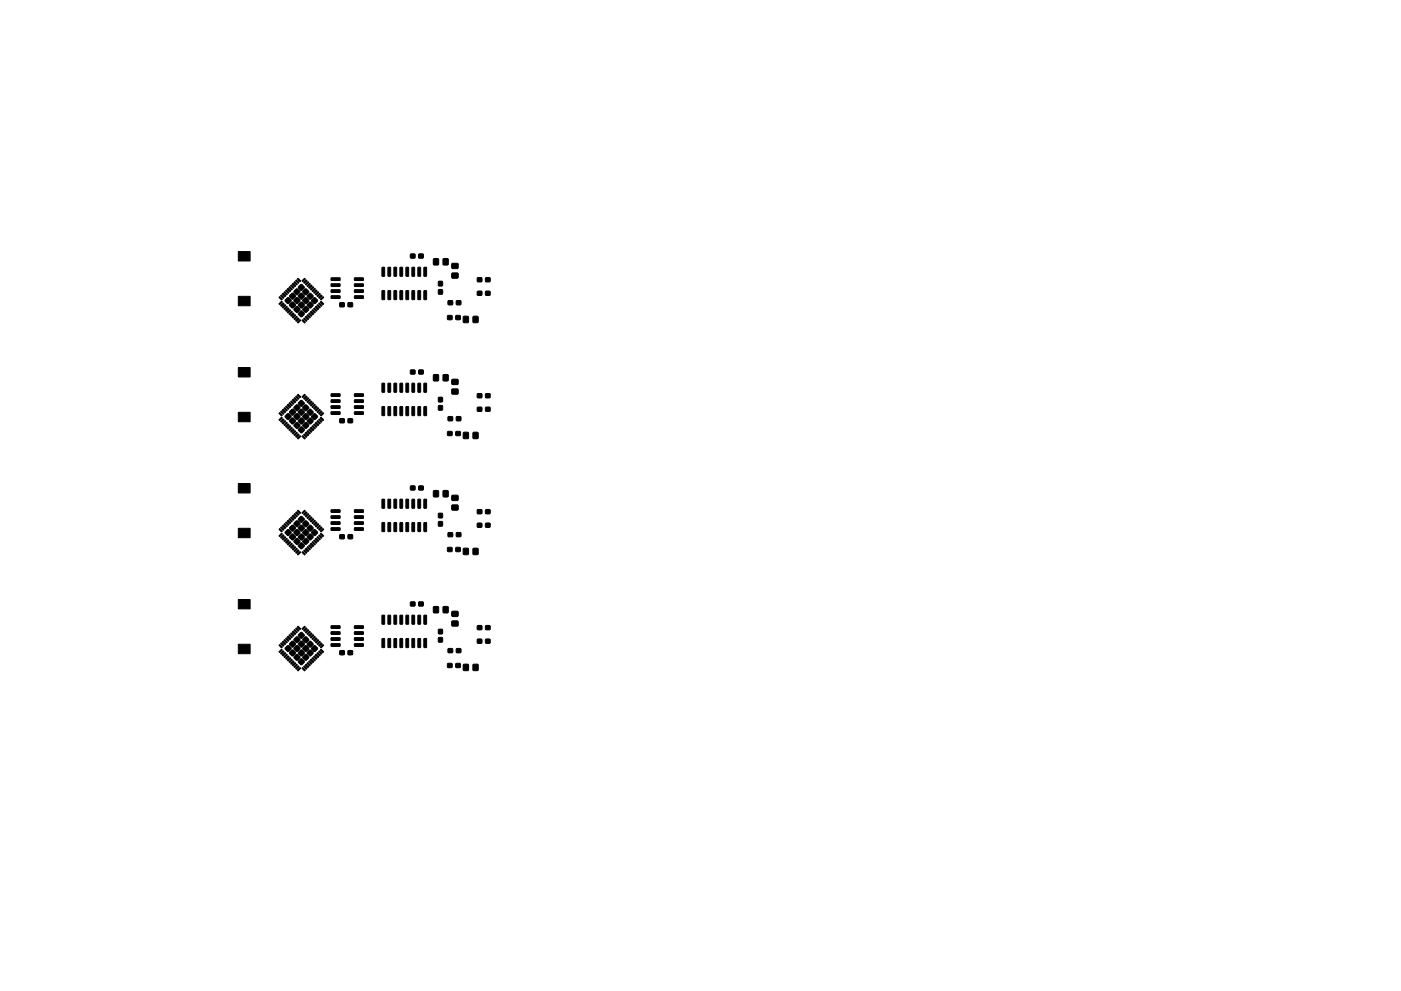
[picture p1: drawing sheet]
<svg xmlns="http://www.w3.org/2000/svg" width="297mm" height="210mm" viewBox="0 0 297 210" stroke-linecap="round" stroke-linejoin="round" font-family="sans-serif">
<g fill="#000" stroke="#000" stroke-width=".21">
<path d="M50.5 53.4h2.5v2h-2.5zM62.4 59.9l.1-.1 .5 .5-.2 .1zM62.7 59.5l.2-.1 .5 .6-.2 .1zM63.2 59.1l.5 .5-.1 .1-.5-.5zM64.5 59.1l.2 .1-.5 .5-.2-.1zM64.4 59.9l.5-.5 .2 .1-.5 .6zM64.8 60.3l.5-.5 .1 .1-.5 .5zM70.2 59l1.8-.1 .1 .5-.1 .1h-1.7zM75.2 59l1.8-.1 .1 .5-.2 .1h-1.7zM81 56.7l.6 .1v1.7l-.2 .1-.4-.1zM82.3 56.7l.5 .1v1.7l-.1 .1-.5-.1zM83.6 56.7l.5 .1v1.7l-.1 .1-.5-.1z"/>
<path d="M84.8 56.7l.6 .1v1.7l-.1 .1-.5-.1zM86.1 56.7l.5 .1v1.7l-.1 .1-.4-.1zM87.4 56.7l.5 .1v1.7l-.1 .1-.5-.1zM87 53.9h.9l.1 .8h-.9zM88.6 56.7l.6 .1v1.7l-.1 .1-.5-.1zM88.8 53.9h.9v.8h-.9zM89.9 56.7l.6 .1v1.7l-.2 .1-.4-.1zM91.9 54.9h1.1l-.1 1.3-1-.1zM93 59.7h.8v.9h-.8zM94 54.9h1v1.3l-1-.1zM95.8 58h1.3v1h-1.3zM95.8 55.9h1.3v1h-1.3z"/>
<path d="M101.2 58.9h.9v.8l-.9 .1zM103 58.9h.9v.8l-.9 .1zM50.5 78h2.5v2h-2.5zM50.5 62.9h2.5v2h-2.5zM59.2 63h.1l.5 .5-.1 .1zM59.6 62.6l.6 .5-.1 .2-.6-.5zM59.2 64.4l.5-.5 .1 .2-.5 .5zM59.9 62.3l.2-.1 .4 .6-.1 .1zM59.5 64.8l.5-.5 .2 .1-.5 .6zM60.3 61.9l.6 .5-.1 .2-.6-.5zM60.4 64.7l.1 .1-.5 .5-.1-.1zM60.6 61.6l.2-.1 .5 .6-.2 .1z"/>
<path d="M60.7 65l.2 .2-.6 .5-.1-.2zM60.9 61.3l.2-.1 .5 .5-.2 .2zM60.9 63.2h.3l.5 .5-.6 .7-.7-.6zM60.6 65.8l.5-.4 .2 .1-.5 .5zM61.4 60.8l.6 .5-.1 .2-.6-.5zM60.9 66.2l.5-.5 .2 .1-.5 .6zM61.7 60.6l.1-.1 .5 .5-.2 .1zM61.3 66.5l.5-.4 .2 .1-.5 .5zM61.8 64.1h.4l.5 .6-.6 .7-.7-.6zM61.8 62.3l.4-.1 .5 .6-.6 .7-.7-.6zM62.1 60.1l.6 .5-.1 .2-.6-.5zM62.1 66.4l.2 .2-.5 .5-.2-.2z"/>
<path d="M62.5 66.8l.2 .1-.6 .5-.1-.1zM62.4 67.6l.5-.5 .1 .1-.5 .6zM62.8 65.1l.3-.1 .5 .6-.6 .7-.7-.6zM62.8 63.2h.3l.5 .5-.6 .7-.7-.6zM62.8 61.3h.3l.5 .6-.6 .7-.7-.6zM63.2 67.5l.2 .1-.6 .6-.1-.2zM63.5 67.8l.2 .2-.5 .5-.1-.2zM63.3 66.4l.6-.5 .6 .7-.7 .6-.5-.5zM63.7 64.1h.3l.5 .6-.6 .7-.7-.6zM63.7 62.3l.3-.1 .5 .6-.6 .7-.7-.6zM63.3 60.8l.6-.5 .6 .7-.7 .6-.5-.5zM64.1 67.9l.1-.1 .5 .6-.2 .1z"/>
<path d="M64.5 67.5l.6 .5-.1 .1-.6-.4zM64.2 65.5l.7-.5 .6 .7-.7 .6-.6-.5zM64.6 63.2h.4l.5 .5-.6 .7-.7-.6zM64.2 61.7l.7-.4 .6 .7-.7 .6-.6-.5zM64.8 67.2l.1-.1 .5 .6-.2 .1zM65.1 66.9l.2-.1 .5 .5-.2 .1zM65.6 66.4l.5 .5-.1 .2-.5-.5zM65.1 60.6l.5-.5 .2 .1-.5 .6zM65.6 64.1h.3l.5 .6-.6 .7-.7-.6zM65.6 62.3l.3-.1 .5 .6-.6 .7-.7-.6zM65.8 66.2l.2-.1 .5 .5-.2 .1zM65.9 60.5l.2 .1-.5 .6-.1-.2z"/>
<path d="M66.3 65.7l.5 .5-.1 .2-.5-.5zM66.3 60.8l.2 .2-.6 .5-.1-.2zM66.5 65.5l.2-.1 .5 .5-.2 .1zM66.7 61.2l.1 .2-.5 .5-.1-.2zM66.5 63.2h.3l.5 .5-.6 .7-.7-.6zM67 65l.5 .5-.1 .2-.5-.5zM66.5 62l.5-.5 .2 .2-.5 .5zM67.3 64.7l.6 .4-.1 .2-.6-.5zM66.9 62.4l.5-.5 .1 .1-.5 .6zM67.6 64.4l.2-.1 .5 .6-.2 .1zM67.7 62.3l.2 .1-.6 .5-.1-.2zM68 64l.6 .4-.1 .2-.6-.5z"/>
<path d="M68.1 62.6l.2 .2-.6 .5-.1-.2zM67.9 63.4l.5-.4 .2 .1-.5 .5zM70.2 60.2h1.8l.1 .5-.1 .1h-1.7zM70.2 61.5h1.8l.1 .4-.1 .2h-1.7zM70.2 62.8l1.8-.1 .1 .5-.1 .1h-1.7zM72.1 64.3l.9-.1v.8l-.9 .1zM73.8 64.3l.9-.1v.8l-.9 .1zM75.2 62.8l1.8-.1 .1 .5-.2 .1h-1.7zM75.2 61.5h1.8l.1 .4-.2 .2h-1.7zM75.2 60.2h1.8l.1 .5-.2 .1h-1.7zM81 61.7l.6 .1v1.7l-.2 .1-.4-.1zM82.3 61.7l.5 .1v1.7l-.1 .1-.5-.1z"/>
<path d="M83.6 61.7l.5 .1v1.7l-.1 .1-.5-.1zM84.8 61.7l.6 .1v1.7l-.1 .1-.5-.1zM86.1 61.7l.5 .1v1.7l-.1 .1-.4-.1zM87.4 61.7l.5 .1v1.7l-.1 .1-.5-.1zM87 78.5h.9l.1 .8h-.9zM88.6 61.7l.6 .1v1.7l-.1 .1-.5-.1zM88.8 78.5h.9v.8h-.9zM89.9 61.7l.6 .1v1.7l-.2 .1-.4-.1zM91.9 79.5h1.1l-.1 1.3h-1zM93 61.5h.8v.9h-.8zM94 79.5h1v1.3h-1zM94.9 67h.9v.8h-.9z"/>
<path d="M95 63.8h.9l.1 .8h-1zM96.7 67h.9v.8h-.9zM96.8 63.8h.9v.8h-.9zM98.3 67.2h1v1.2h-1zM100.3 67.2h1v1.2h-1zM101.2 61.8h.9v.8h-.9zM103 61.8h.9v.8h-.9zM50.5 87.5h2.5v2h-2.5zM59.2 87.7l.1-.1 .5 .5-.1 .1zM59.6 87.2l.6 .5-.1 .2-.6-.5zM59.2 89l.5-.5 .1 .2-.5 .5zM59.9 86.9h.2l.4 .5-.1 .1z"/>
<path d="M59.5 89.4l.5-.5 .2 .1-.5 .6zM60.3 86.5l.6 .5-.1 .2-.6-.5zM59.9 89.7l.5-.4 .1 .1-.5 .5zM60.7 86.2l.6 .4-.2 .2-.5-.5zM60.2 90.1l.5-.5 .2 .1-.5 .6zM60.9 85.9l.2-.1 .5 .6-.2 .1zM60.5 88.2l.6-.5 .6 .7-.7 .6-.5-.5zM60.6 90.4l.5-.4 .2 .1-.5 .5zM61.4 85.4l.6 .5-.1 .2-.6-.5zM61.4 90.3l.2 .2-.6 .5-.1-.2zM61.7 85.2l.1-.1 .5 .5-.2 .2zM61.8 90.7l.2 .1-.6 .5-.1-.1z"/>
<path d="M61.4 89.1l.7-.4 .6 .7-.7 .6-.6-.5zM61.4 87.3l.7-.5 .6 .7-.7 .6-.6-.5zM62.1 84.7l.6 .5-.1 .2-.6-.5zM61.7 91.5l.4-.5 .2 .1-.5 .6zM62.4 84.5l.1-.1 .5 .5-.2 .1zM62 91.9l.5-.5 .2 .1-.5 .6zM62.7 84.1l.2-.1 .5 .6-.2 .1zM62.4 92.2l.5-.5 .1 .1-.5 .6zM62.4 90.1l.6-.5 .6 .7-.7 .6-.6-.5zM62.8 87.8h.3l.5 .5-.6 .7-.7-.6zM62.8 85.9h.3l.5 .6-.6 .7-.7-.6zM63.2 83.7l.5 .5-.1 .1-.5-.5z"/>
<path d="M63.2 92.1l.2 .2-.6 .5-.1-.2zM63.5 92.4l.2 .2-.5 .5-.1-.2zM63.3 91l.6-.5 .6 .7-.7 .6-.5-.5zM63.3 89.1l.6-.4 .6 .7-.7 .6-.5-.5zM63.3 87.3l.6-.5 .6 .7-.7 .6-.5-.5zM63.7 85h.3l.5 .5-.6 .7-.7-.6zM64.1 92.5l.1-.1 .5 .6-.2 .1zM64.4 92.2l.2-.1 .5 .6-.2 .1zM64.1 84.2l.4-.5 .2 .1-.5 .5zM64.2 90.1l.7-.5 .6 .7-.7 .6-.6-.5zM64.2 88.2l.7-.5 .6 .7-.7 .6-.6-.5zM64.2 86.3l.7-.4 .6 .7-.7 .6-.6-.5z"/>
<path d="M64.8 91.8l.1-.1 .5 .6-.2 .1zM64.4 84.5l.5-.5 .2 .1-.5 .6zM65.1 91.5l.2-.1 .5 .5-.2 .1zM65.2 84.4l.2 .1-.5 .6-.1-.2zM65.5 91.1l.1-.1 .5 .6-.1 .1zM65.6 84.7l.2 .2-.6 .5-.1-.2zM65.2 89.1l.6-.4 .6 .7-.7 .6-.6-.5zM65.2 87.3l.6-.5 .6 .7-.7 .6-.6-.5zM65.8 90.8l.2-.1 .5 .5-.2 .1zM65.5 85.6l.5-.5 .1 .1-.5 .6zM66.3 90.3l.5 .5-.1 .2-.5-.5zM65.8 85.9l.5-.5 .2 .1-.5 .6z"/>
<path d="M66.5 90.1l.2-.1 .5 .5-.2 .1zM66.2 86.3l.5-.5 .1 .1-.5 .6zM66.5 87.8h.3l.5 .5-.6 .7-.7-.6zM66.9 89.7l.2-.1 .4 .6-.1 .1zM67 86.2l.2 .1-.6 .5-.1-.2zM67.2 89.4l.2-.1 .5 .5-.2 .1zM67.4 86.5l.1 .2-.5 .5-.1-.2zM67.6 89l.2-.1 .5 .6-.2 .1zM67.2 87.3l.5-.5 .2 .2-.5 .5zM68 88.6l.6 .4-.1 .2-.6-.5zM67.6 87.7l.5-.5 .2 .1-.5 .6zM67.9 88l.5-.4 .2 .1-.5 .5z"/>
<path d="M70.2 83.6l1.8-.1 .1 .5-.1 .1h-1.7zM70.2 84.8h1.8l.1 .5-.1 .1h-1.7zM70.2 86.1h1.8l.1 .4-.1 .2h-1.7zM70.2 87.4l1.8-.1 .1 .5-.1 .1h-1.7zM72.1 88.9l.9-.1v.9h-.9zM73.8 88.9l.9-.1v.9h-.9zM75.2 87.4l1.8-.1 .1 .5-.2 .1h-1.7zM75.2 86.1h1.8l.1 .4-.2 .2h-1.7zM75.2 84.8h1.8l.1 .5-.2 .1h-1.7zM75.2 83.6l1.8-.1 .1 .5-.2 .1h-1.7zM81 81.3l.6 .1v1.7l-.2 .1-.4-.1zM81 86.3l.6 .1v1.7l-.2 .1-.4-.1z"/>
<path d="M82.3 81.3l.5 .1v1.7l-.1 .1-.5-.1zM82.3 86.3l.5 .1v1.7l-.1 .1-.5-.1zM83.6 81.3l.5 .1v1.7l-.1 .1-.5-.1zM83.6 86.3l.5 .1v1.7l-.1 .1-.5-.1zM84.8 81.3l.6 .1v1.7l-.1 .1-.5-.1zM84.8 86.3l.6 .1v1.7l-.1 .1-.5-.1zM86.1 81.3l.5 .1v1.7l-.1 .1-.4-.1zM86.1 86.3l.5 .1v1.7l-.1 .1-.4-.1zM87.4 81.3l.5 .1v1.7l-.1 .1-.5-.1zM87.4 86.3l.5 .1v1.7l-.1 .1-.5-.1zM88.6 81.3l.6 .1v1.7l-.1 .1-.5-.1zM88.6 86.3l.6 .1v1.7l-.1 .1-.5-.1z"/>
<path d="M89.9 81.3l.6 .1v1.7l-.2 .1-.4-.1zM89.9 86.3l.6 .1v1.7l-.2 .1-.4-.1zM93 86.1h.8v.9h-.8zM93 84.3h.8v1l-.8-.1zM94.9 91.6h.9v.8h-.9zM95 88.4h.9l.1 .8-1 .1zM95.8 82.6h1.3v1h-1.3zM95.8 80.5h1.3v1h-1.3zM96.7 91.6h.9v.8h-.9zM96.8 88.4h.9v.8l-.9 .1zM98.3 91.8h1v1.2h-1zM100.3 91.8h1v1.2h-1z"/>
<path d="M101.2 83.6l.9-.1v.8l-.9 .1zM101.2 86.4h.9v.8h-.9zM103 83.6l.9-.1v.8l-.9 .1zM103 86.4h.9v.8h-.9zM50.5 112.1h2.5v2h-2.5zM50.5 102.6h2.5v2h-2.5zM59.2 112.3l.1-.1 .5 .5-.1 .1zM59.6 111.8l.6 .5-.1 .2-.6-.5zM59.2 113.6l.5-.4 .1 .1-.5 .5zM59.9 111.6l.2-.1 .4 .5-.1 .1zM59.5 114l.5-.5 .2 .1-.5 .6zM60.3 111.1l.6 .5-.1 .2-.6-.5z"/>
<path d="M59.9 114.3l.5-.4 .1 .1-.5 .5zM60.6 110.8h.2l.5 .5-.2 .1zM60.7 114.2l.2 .2-.6 .5-.1-.2zM60.9 110.5l.2-.1 .5 .6-.2 .1zM60.5 112.8l.6-.5 .6 .7-.7 .6-.5-.5zM61.1 114.6l.2 .1-.6 .5-.1-.1zM61.4 110.1l.6 .4-.1 .2-.6-.5zM60.9 115.4l.5-.5 .2 .1-.5 .6zM61.7 109.8l.1-.1 .5 .6-.2 .1zM61.3 115.8l.5-.5 .2 .1-.5 .5zM61.4 113.8l.7-.5 .6 .7-.7 .6-.6-.5zM61.4 111.9l.7-.5 .6 .7-.7 .6-.6-.5z"/>
<path d="M62.1 109.3l.6 .5-.1 .2-.6-.5zM61.7 116.1l.4-.5 .2 .1-.5 .6zM62.4 109.1l.1-.1 .5 .5-.2 .2zM62.5 116l.2 .2-.6 .5-.1-.2zM62.7 108.7l.2-.1 .5 .6-.2 .1zM62.8 116.3l.2 .2-.5 .5-.2-.2zM62.8 114.3h.3l.5 .5-.6 .7-.7-.6zM62.8 112.4h.3l.5 .5-.6 .7-.7-.6zM62.8 110.5h.3l.5 .6-.6 .7-.7-.6zM63.2 108.3l.5 .5-.1 .1-.5-.4zM62.7 117.2l.5-.5 .2 .1-.5 .6zM63.5 117.1l.2 .1-.5 .5-.1-.2z"/>
<path d="M63.3 115.6l.6-.5 .6 .7-.7 .6-.5-.5zM63.3 113.8l.6-.5 .6 .7-.7 .6-.5-.5zM63.3 111.9l.6-.5 .6 .7-.7 .6-.5-.5zM63.3 110l.6-.5 .6 .7-.7 .6-.5-.5zM64.1 117.1l.1-.1 .5 .6-.2 .1zM64.4 116.8l.2-.1 .5 .6-.2 .1zM64.5 108.3l.2 .1-.5 .5-.2-.1zM64.2 114.7l.7-.5 .6 .7-.7 .6-.6-.5zM64.2 112.8l.7-.5 .6 .7-.7 .6-.6-.5zM64.2 111l.7-.5 .6 .7-.7 .6-.6-.5zM64.8 116.4l.1-.1 .5 .6-.2 .1zM64.9 108.6l.2 .2-.6 .5-.1-.2z"/>
<path d="M65.1 116.1l.2-.1 .5 .5-.2 .1zM64.8 109.5l.5-.5 .1 .1-.5 .6zM65.6 115.6l.5 .5-.1 .2-.5-.5zM65.1 109.8l.5-.5 .2 .1-.5 .6zM65.2 113.8l.6-.5 .6 .7-.7 .6-.6-.5zM65.2 111.9l.6-.5 .6 .7-.7 .6-.6-.5zM65.8 115.4l.2-.1 .5 .5-.2 .1zM65.5 110.2l.5-.5 .1 .1-.5 .6zM66.2 115l.1-.1 .5 .6-.1 .1zM66.3 110.1l.2 .1-.6 .5-.1-.2zM66.5 114.7l.2-.1 .5 .5-.2 .1zM66.7 110.4l.1 .2-.5 .5-.1-.2z"/>
<path d="M66.5 112.4h.3l.5 .5-.6 .7-.7-.6zM66.9 114.3l.2-.1 .4 .6-.1 .1zM66.5 111.2l.5-.5 .2 .2-.5 .5zM67.3 113.9l.6 .5-.1 .1-.6-.5zM66.9 111.6l.5-.5 .1 .1-.5 .6zM67.6 113.6l.2-.1 .5 .6-.2 .1zM67.2 111.9l.5-.4 .2 .1-.5 .5zM67.9 113.3l.2-.1 .5 .5-.2 .1zM68.1 111.8l.2 .2-.6 .5-.1-.2zM68.4 112.2l.2 .1-.6 .5-.1-.1zM70.2 108.2l1.8-.1 .1 .5-.1 .1h-1.7zM70.2 109.4h1.8l.1 .5-.1 .1h-1.7z"/>
<path d="M70.2 110.7h1.8l.1 .5-.1 .1h-1.7zM70.2 112l1.8-.1 .1 .5-.1 .1h-1.7zM72.1 113.5h.9v.8h-.9zM73.8 113.5h.9v.8h-.9zM75.2 112l1.8-.1 .1 .5-.2 .1h-1.7zM75.2 110.7h1.8l.1 .5-.2 .1h-1.7zM75.2 109.4h1.8l.1 .5-.2 .1h-1.7zM75.2 108.2l1.8-.1 .1 .5-.2 .1h-1.7zM81 105.9l.6 .1v1.7l-.2 .1-.4-.1zM81 110.9l.6 .1v1.7l-.2 .1-.4-.1zM82.3 105.9l.5 .1v1.7l-.1 .1-.5-.1zM82.3 110.9l.5 .1v1.7l-.1 .1-.5-.1z"/>
<path d="M83.6 105.9l.5 .1v1.7l-.1 .1-.5-.1zM83.6 110.9l.5 .1v1.7l-.1 .1-.5-.1zM84.8 105.9l.6 .1v1.7l-.1 .1-.5-.1zM84.8 110.9l.6 .1v1.7l-.1 .1-.5-.1zM86.1 105.9l.5 .1v1.7l-.1 .1-.4-.1zM86.1 110.9l.5 .1v1.7l-.1 .1-.4-.1zM87.4 105.9l.5 .1v1.7l-.1 .1-.5-.1zM87.4 110.9l.5 .1v1.7l-.1 .1-.5-.1zM87 103.1h.9l.1 .8-.9 .1zM88.6 105.9l.6 .1v1.7l-.1 .1-.5-.1zM88.6 110.9l.6 .1v1.7l-.1 .1-.5-.1zM88.8 103.1h.9v.8l-.9 .1z"/>
<path d="M89.9 105.9l.6 .1v1.7l-.2 .1-.4-.1zM89.9 110.9l.6 .1v1.7l-.2 .1-.4-.1zM91.9 104.1h1.1l-.1 1.3h-1zM93 110.7h.8v.9h-.8zM93 108.9l.8 .1v.9l-.8-.1zM94 104.1h1v1.3h-1zM94.9 116.2h.9v.8h-.9zM95 113h.9l.1 .8-1 .1zM95.8 107.2h1.3v1h-1.3zM95.8 105.1h1.3v1l-1.3 .1zM96.7 116.2h.9v.8h-.9zM96.8 113h.9v.8l-.9 .1z"/>
<path d="M98.3 116.4h1v1.2h-1zM100.3 116.4h1v1.2h-1zM101.2 108.2l.9-.1v.9h-.9zM101.2 111h.9v.8l-.9 .1zM103 108.2l.9-.1v.9h-.9zM103 111h.9v.8l-.9 .1zM50.5 136.7h2.5v2h-2.5zM50.5 127.2h2.5v2h-2.5zM59.2 136.9l.1-.1 .5 .5-.1 .1zM59.6 136.4l.6 .5-.1 .2-.6-.5zM59.2 138.2l.5-.4 .1 .1-.5 .5zM59.9 136.2l.2-.1 .4 .5-.1 .1z"/>
<path d="M59.5 138.6l.5-.5 .2 .1-.5 .6zM60.3 135.7l.6 .5-.1 .2-.6-.5zM59.9 139l.5-.5 .1 .1-.5 .5zM60.7 135.4l.6 .5-.2 .1-.5-.5zM60.7 138.8l.2 .2-.6 .5-.1-.2zM60.9 135.1l.2-.1 .5 .6-.2 .1zM60.9 137h.3l.5 .6-.6 .6-.7-.6zM60.6 139.7l.5-.5 .2 .1-.5 .5zM61.4 134.7l.6 .4-.1 .2-.6-.5zM61.4 139.5l.2 .2-.6 .5-.1-.2zM61.7 134.4l.1-.1 .5 .6-.2 .1zM61.3 140.4l.5-.5 .2 .1-.5 .6z"/>
<path d="M61.8 138l.4-.1 .5 .6-.6 .7-.7-.6zM61.8 136.1h.4l.5 .5-.6 .7-.7-.6zM62.1 134l.6 .4-.1 .2-.6-.5zM62.4 133.7l.1-.1 .5 .6-.2 .1zM62.7 133.3l.2-.1 .5 .6-.2 .1zM62.4 139.3l.6-.5 .6 .7-.7 .6-.6-.5zM62.8 137h.3l.5 .6-.6 .6-.7-.6zM62.8 135.2l.3-.1 .5 .6-.6 .7-.7-.6zM63.2 132.9l.5 .5-.1 .2-.5-.5zM63.3 140.2l.6-.4 .6 .7-.7 .5-.5-.5zM63.3 138.4l.6-.5 .6 .7-.7 .6-.5-.5zM63.7 136.1h.3l.5 .5-.6 .7-.7-.6z"/>
<path d="M63.7 134.2h.3l.5 .6-.6 .6-.7-.6zM64.1 133.4l.4-.5 .2 .1-.5 .6zM64.2 139.3l.7-.5 .6 .7-.7 .6-.6-.5zM64.2 137.4l.7-.4 .6 .6-.7 .6-.6-.5zM64.2 135.6l.7-.5 .6 .7-.7 .6-.6-.5zM64.4 133.7l.5-.5 .2 .1-.5 .6zM64.8 134.1l.5-.5 .1 .1-.5 .6zM65.1 134.4l.5-.5 .2 .2-.5 .5zM65.2 138.4l.6-.5 .6 .7-.7 .6-.6-.5zM65.6 136.1h.3l.5 .5-.6 .7-.7-.6zM65.8 140l.2-.1 .5 .5-.2 .2zM65.5 134.8l.5-.5 .1 .1-.5 .6z"/>
<path d="M66.3 139.5l.5 .5-.1 .2-.5-.5zM66.3 134.7l.2 .1-.6 .5-.1-.2zM66.5 139.3l.2-.1 .5 .5-.2 .1zM66.2 135.5l.5-.5 .1 .1-.5 .6zM66.5 137h.3l.5 .6-.6 .6-.7-.6zM66.9 138.9l.2-.1 .4 .6-.1 .1zM66.5 135.8l.5-.4 .2 .1-.5 .5zM67.2 138.6l.2-.1 .5 .5-.2 .1zM66.9 136.2l.5-.5 .1 .1-.5 .6zM67.6 138.2l.2-.1 .5 .6-.2 .1zM67.2 136.5l.5-.4 .2 .1-.5 .5zM68 137.8l.6 .5-.1 .1-.6-.5z"/>
<path d="M67.6 136.9l.5-.5 .2 .1-.5 .6zM67.9 137.3l.5-.5 .2 .1-.5 .5zM70.2 132.8l1.8-.1 .1 .5-.1 .1h-1.7zM70.2 134.1l1.8-.1 .1 .5-.1 .1h-1.7zM70.2 135.3h1.8l.1 .5-.1 .1h-1.7zM70.2 136.6h1.8l.1 .4-.1 .2-1.7-.1zM72.1 138.1h.9v.8h-.9zM73.8 138.1h.9v.8h-.9zM75.2 136.6h1.8l.1 .4-.2 .2-1.7-.1zM75.2 135.3h1.8l.1 .5-.2 .1h-1.7zM75.2 134.1l1.8-.1 .1 .5-.2 .1h-1.7zM75.2 132.8l1.8-.1 .1 .5-.2 .1h-1.7z"/>
<path d="M81 130.6h.6v1.7l-.2 .2-.4-.2zM81 135.5l.6 .1v1.7l-.2 .1-.4-.1zM82.3 130.6h.5v1.7l-.1 .2-.5-.2zM82.3 135.5l.5 .1v1.7l-.1 .1-.5-.1zM83.6 130.6h.5v1.7l-.1 .2-.5-.2zM83.6 135.5l.5 .1v1.7l-.1 .1-.5-.1zM84.8 130.6h.6v1.7l-.1 .2-.5-.2zM84.8 135.5l.6 .1v1.7l-.1 .1-.5-.1zM86.1 130.6h.5v1.7l-.1 .2-.4-.2zM86.1 135.5l.5 .1v1.7l-.1 .1-.4-.1zM87.4 130.6h.5v1.7l-.1 .2-.5-.2zM87.4 135.5l.5 .1v1.7l-.1 .1-.5-.1z"/>
<path d="M87 127.7h.9l.1 .8-.9 .1zM88.6 130.6h.6v1.7l-.1 .2-.5-.2zM88.6 135.5l.6 .1v1.7l-.1 .1-.5-.1zM88.8 127.7h.9v.8l-.9 .1zM89.9 130.6h.6v1.7l-.2 .2-.4-.2zM89.9 135.5l.6 .1v1.7l-.2 .1-.4-.1zM91.9 128.7l1.1 .1-.1 1.2h-1zM93 135.3h.8v.9h-.8zM93 133.5l.8 .1v.9l-.8-.1zM94 128.7l1 .1v1.2h-1zM95 137.6h.9l.1 .8-1 .1zM95.8 131.8h1.3v1h-1.3z"/>
<path d="M95.8 129.7h1.3v1l-1.3 .1zM96.8 137.6h.9v.8l-.9 .1zM101.2 132.8l.9-.1v.9h-.9zM101.2 135.6h.9v.8l-.9 .1zM103 132.8l.9-.1v.9h-.9zM103 135.6h.9v.8l-.9 .1zM61.7 140.7l.4-.5 .2 .1-.5 .6zM62.5 140.6l.2 .2-.6 .5-.1-.2zM62.4 141.4l.5-.5 .1 .2-.5 .5zM62.7 141.8l.5-.5 .2 .1-.5 .6zM63.1 142.1l.5-.5 .1 .2-.5 .5zM64.1 141.7h.1l.5 .5-.2 .1z"/>
<path d="M64.5 141.3l.6 .5-.1 .2-.6-.5zM64.8 141l.1-.1 .5 .6-.2 .1zM65.1 140.7l.2-.1 .5 .6-.2 .1zM65.5 140.3l.1-.1 .5 .6-.1 .1zM94.9 140.8h.9v.8h-.9zM96.7 140.8h.9v.8h-.9zM98.3 141h1v1.2h-1zM100.3 141h1v1.2h-1z"/>
</g>
</svg>
